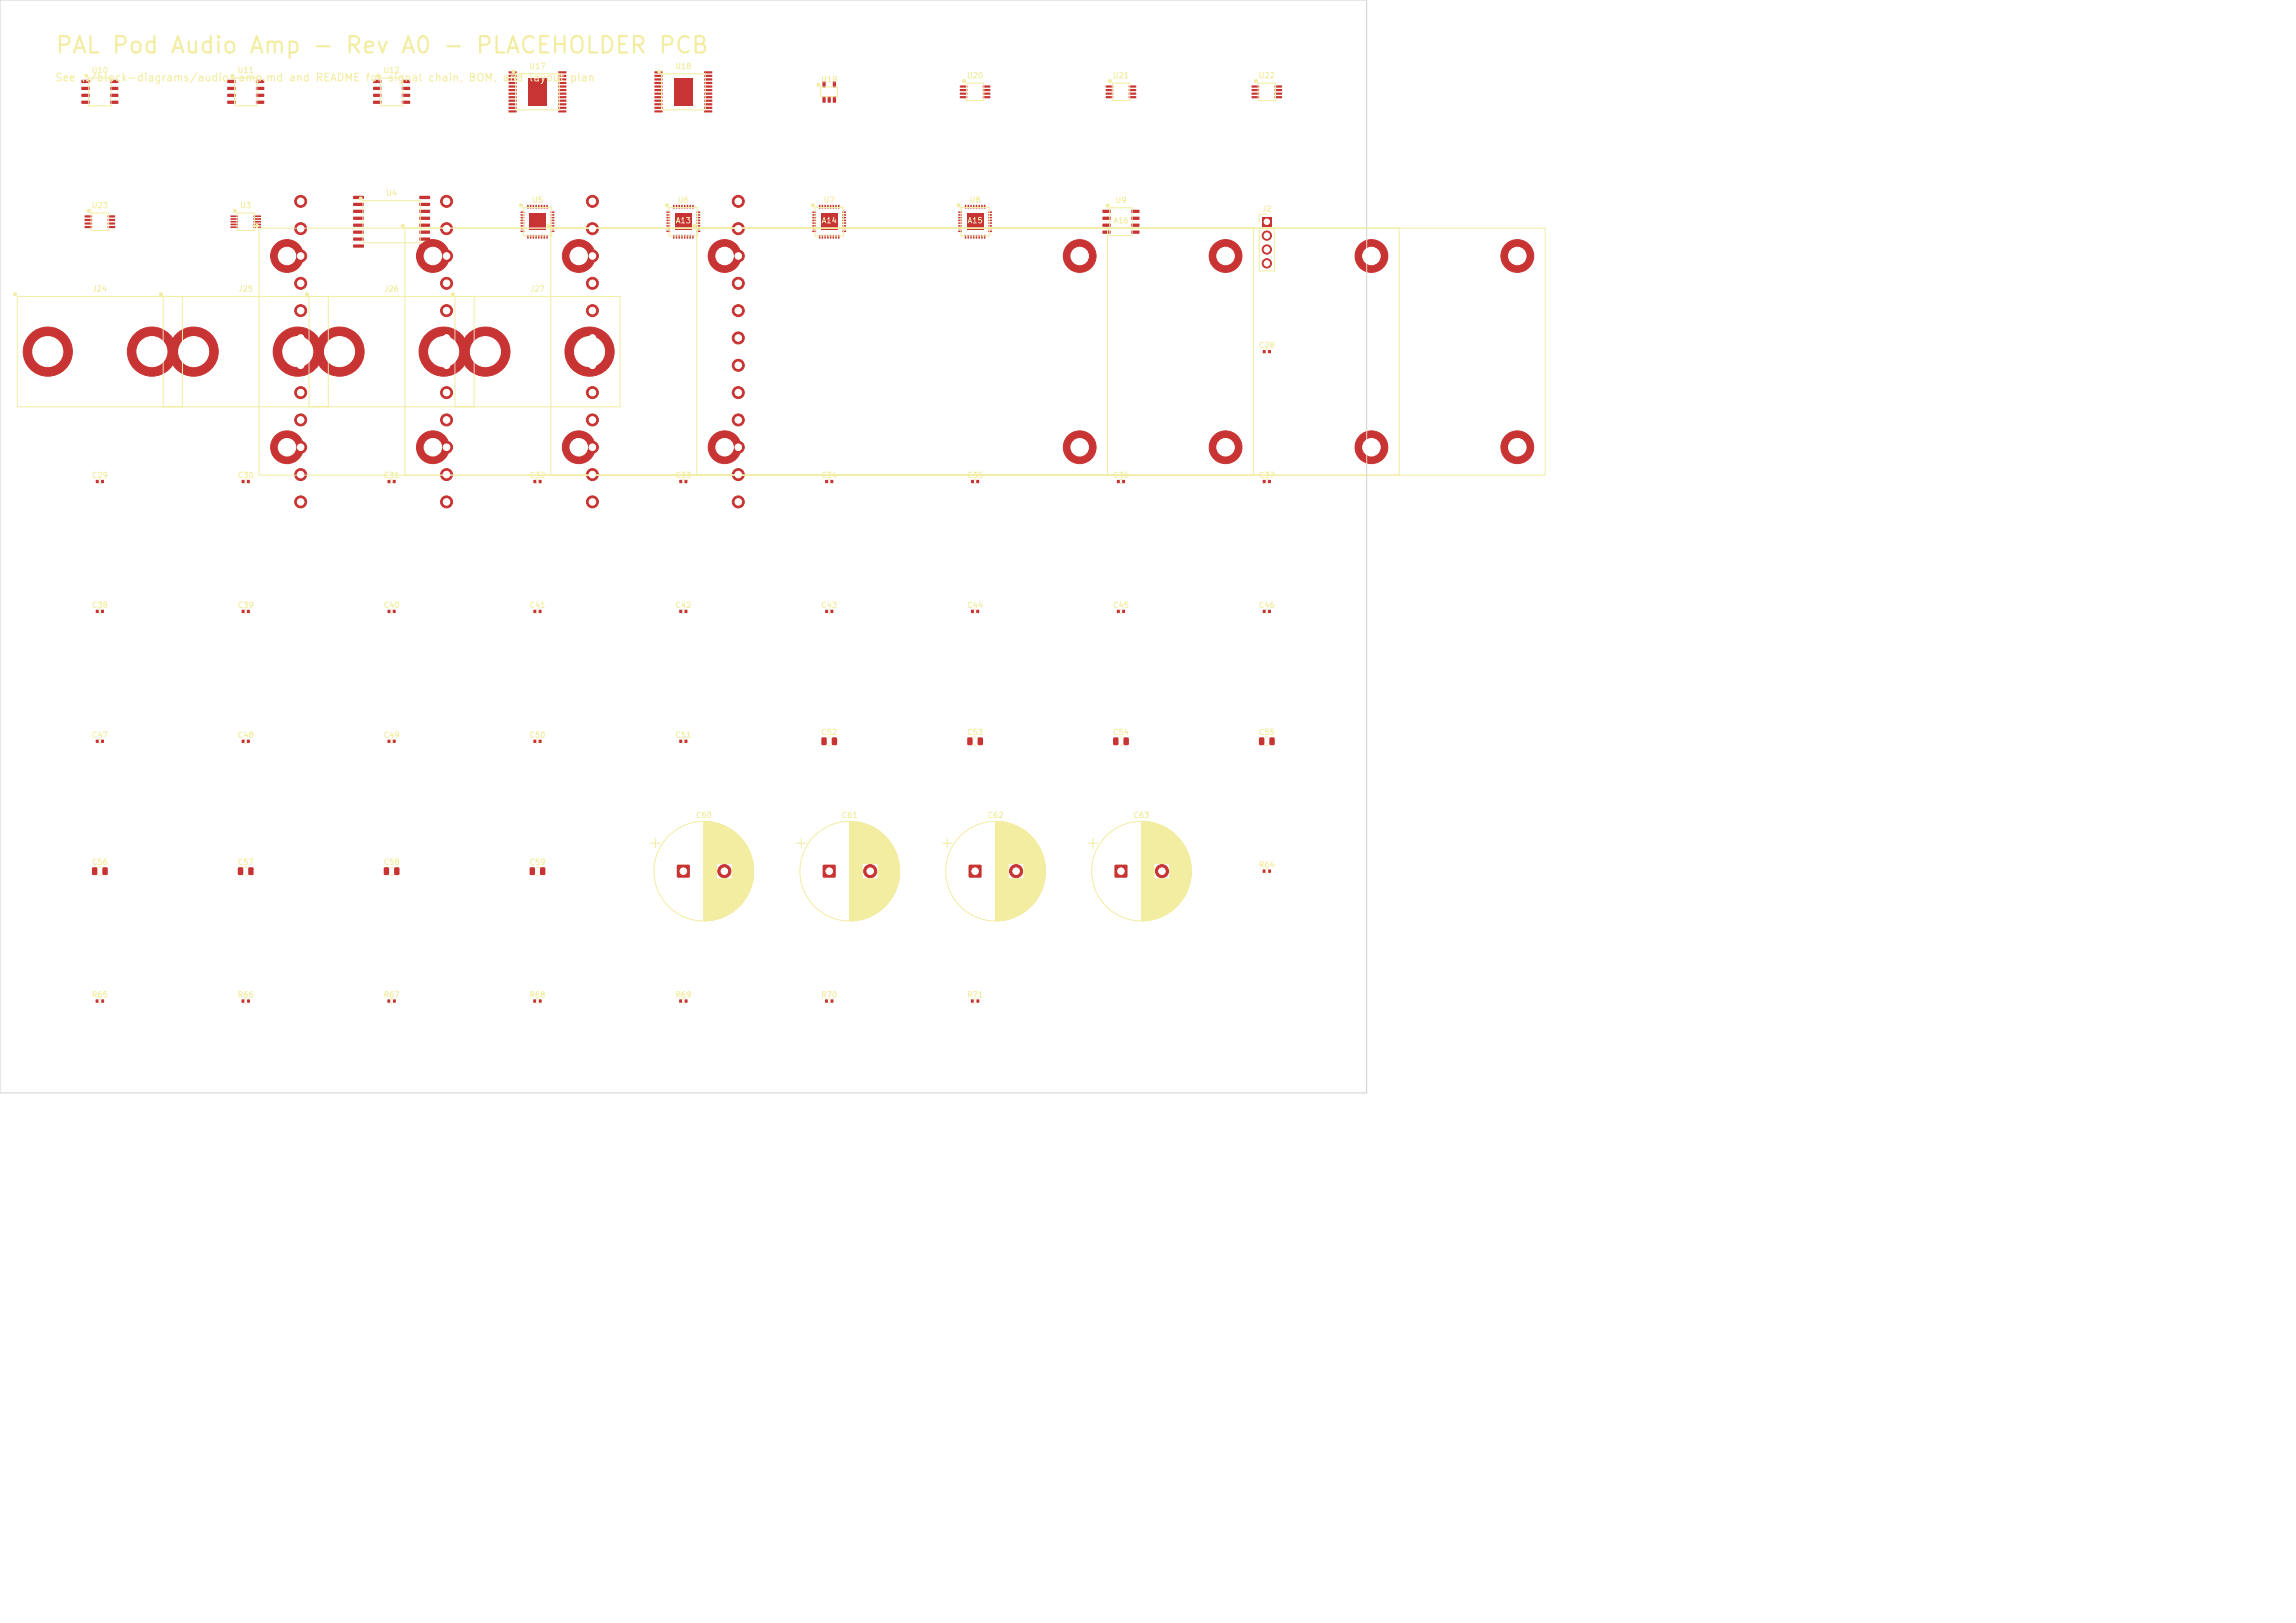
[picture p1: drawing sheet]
<svg xmlns="http://www.w3.org/2000/svg" width="420mm" height="297mm" viewBox="0 0 420 297" stroke-linecap="round" stroke-linejoin="round" font-family="sans-serif">
<defs><g id="words">
<text font-size="3" fill="#f2eda1" x="10" y="10.5">PAL Pod Audio Amp - Rev A0 - PLACEHOLDER PCB</text>
<g font-size="1.4" fill="#f2eda1">
<text x="10" y="15.2">See ../block-diagrams/audio-amp.md and README for</text>
<text x="70.8" y="15.2">signal chain, BOM, and</text>
<text x="96.7" y="15.2">layout plan</text>
</g>
<g font-size="1" fill="#f2eda1">
<text x="16.7" y="13.6">U10</text>
<text x="43.4" y="13.6">U11</text>
<text x="70.1" y="13.6">U12</text>
<text x="96.7" y="12.9">U17</text>
<text x="123.4" y="12.9">U18</text>
<text x="150.1" y="15.3">U19</text>
<text x="176.8" y="14.6">U20</text>
<text x="203.5" y="14.6">U21</text>
<text x="230.2" y="14.6">U22</text>
<text x="16.7" y="38.3">U23</text>
<text x="43.8" y="38.3">U3</text>
<text x="70.5" y="36.1">U4</text>
<text x="97.2" y="37.3">U5</text>
<text x="123.5" y="41.1">A13</text>
<text x="123.9" y="37.3">U6</text>
<text x="150.2" y="41.1">A14</text>
<text x="150.6" y="37.3">U7</text>
<text x="176.9" y="41.1">A15</text>
<text x="177.3" y="37.3">U8</text>
<text x="203.6" y="41.1">A16</text>
<text x="203.9" y="37.4">U9</text>
<text x="230.8" y="39">J2</text>
<text x="16.8" y="53.6">J24</text>
<text x="43.5" y="53.6">J25</text>
<text x="70.2" y="53.6">J26</text>
<text x="96.9" y="53.6">J27</text>
<text x="230.2" y="63.9">C28</text>
<text x="16.7" y="87.7">C29</text>
<text x="43.4" y="87.7">C30</text>
<text x="70.1" y="87.7">C31</text>
<text x="96.8" y="87.7">C32</text>
<text x="123.4" y="87.7">C33</text>
<text x="150.1" y="87.7">C34</text>
<text x="176.8" y="87.7">C35</text>
<text x="203.5" y="87.7">C36</text>
<text x="230.2" y="87.7">C37</text>
<text x="16.7" y="111.5">C38</text>
<text x="43.4" y="111.5">C39</text>
<text x="70.1" y="111.5">C40</text>
<text x="96.8" y="111.5">C41</text>
<text x="123.4" y="111.5">C42</text>
<text x="150.1" y="111.5">C43</text>
<text x="176.8" y="111.5">C44</text>
<text x="203.5" y="111.5">C45</text>
<text x="230.2" y="111.5">C46</text>
<text x="16.7" y="135.3">C47</text>
<text x="43.4" y="135.3">C48</text>
<text x="70.1" y="135.3">C49</text>
<text x="96.8" y="135.3">C50</text>
<text x="123.4" y="135.3">C51</text>
<text x="150.1" y="134.7">C52</text>
<text x="176.8" y="134.7">C53</text>
<text x="203.5" y="134.7">C54</text>
<text x="230.2" y="134.7">C55</text>
<text x="127.2" y="149.9">C60</text>
<text x="153.9" y="149.9">C61</text>
<text x="180.6" y="149.9">C62</text>
<text x="207.2" y="149.9">C63</text>
<text x="16.7" y="158.5">C56</text>
<text x="43.4" y="158.5">C57</text>
<text x="70.1" y="158.5">C58</text>
<text x="96.8" y="158.5">C59</text>
<text x="230.2" y="159">R64</text>
<text x="16.7" y="182.8">R65</text>
<text x="43.4" y="182.8">R66</text>
<text x="70.1" y="182.8">R67</text>
<text x="96.8" y="182.8">R68</text>
<text x="123.4" y="182.8">R69</text>
<text x="150.1" y="182.8">R70</text>
<text x="176.8" y="182.8">R71</text>
</g>
</g></defs>
<g fill="#c83434">
<path d="M42.2 39.5l1.3-.1 .1 .3h-1.4z"/>
<path d="M42.2 40l1.3-.1 .1 .3h-1.4z"/>
<path d="M42.2 40.5l1.3-.1 .1 .3h-1.4z"/>
<path d="M42.2 41l1.3-.1 .1 .3h-1.4z"/>
<path d="M42.2 41.5l1.3-.1 .1 .3h-1.4z"/>
<path d="M46.4 41.5l1.3-.1v.3h-1.3z"/>
<path d="M46.4 41l1.3-.1v.3h-1.3z"/>
<path d="M46.4 40.5l1.3-.1v.3h-1.3z"/>
<path d="M46.4 40l1.3-.1v.3h-1.3z"/>
<path d="M46.4 39.5l1.3-.1v.3h-1.3z"/>
</g>
<g fill="#c83434" stroke="#c83434" stroke-width=".18">
<circle cx="55" cy="36.8" r="1.1"/>
<circle cx="55" cy="41.8" r="1.1"/>
<circle cx="55" cy="46.8" r="1.1"/>
<circle cx="55" cy="51.8" r="1.1"/>
<circle cx="55" cy="56.8" r="1.1"/>
<circle cx="55" cy="61.8" r="1.1"/>
<circle cx="55" cy="66.8" r="1.1"/>
<circle cx="55" cy="71.8" r="1.1"/>
<circle cx="55" cy="76.8" r="1.1"/>
<circle cx="55" cy="81.8" r="1.1"/>
<circle cx="55" cy="86.8" r="1.1"/>
<circle cx="55" cy="91.8" r="1.1"/>
<circle cx="52.5" cy="46.8" r="3"/>
<circle cx="197.5" cy="46.8" r="3"/>
<circle cx="197.5" cy="81.8" r="3"/>
<circle cx="52.5" cy="81.8" r="3"/>
<circle cx="108.4" cy="36.8" r="1.1"/>
<circle cx="108.4" cy="41.8" r="1.1"/>
<circle cx="108.4" cy="46.8" r="1.1"/>
<circle cx="108.4" cy="51.8" r="1.1"/>
<circle cx="108.4" cy="56.8" r="1.1"/>
<circle cx="108.4" cy="61.8" r="1.1"/>
<circle cx="108.4" cy="66.8" r="1.1"/>
<circle cx="108.4" cy="71.8" r="1.1"/>
<circle cx="108.4" cy="76.8" r="1.1"/>
<circle cx="108.4" cy="81.8" r="1.1"/>
<circle cx="108.4" cy="86.8" r="1.1"/>
<circle cx="108.4" cy="91.8" r="1.1"/>
<circle cx="105.9" cy="46.8" r="3"/>
<circle cx="250.9" cy="46.8" r="3"/>
<circle cx="250.9" cy="81.8" r="3"/>
<circle cx="105.9" cy="81.8" r="3"/>
<circle cx="81.7" cy="36.8" r="1.1"/>
<circle cx="81.7" cy="41.8" r="1.1"/>
<circle cx="81.7" cy="46.8" r="1.1"/>
<circle cx="81.7" cy="51.8" r="1.1"/>
<circle cx="81.7" cy="56.8" r="1.1"/>
<circle cx="81.7" cy="61.8" r="1.1"/>
<circle cx="81.7" cy="66.8" r="1.1"/>
<circle cx="81.7" cy="71.8" r="1.1"/>
<circle cx="81.7" cy="76.8" r="1.1"/>
<circle cx="81.7" cy="81.8" r="1.1"/>
<circle cx="81.7" cy="86.8" r="1.1"/>
<circle cx="81.7" cy="91.8" r="1.1"/>
<circle cx="79.2" cy="46.8" r="3"/>
<circle cx="224.2" cy="46.8" r="3"/>
<circle cx="224.2" cy="81.8" r="3"/>
<circle cx="79.2" cy="81.8" r="3"/>
<circle cx="135" cy="36.8" r="1.1"/>
<circle cx="135" cy="41.8" r="1.1"/>
<circle cx="135" cy="46.8" r="1.1"/>
<circle cx="135" cy="51.8" r="1.1"/>
<circle cx="135" cy="56.8" r="1.1"/>
<circle cx="135" cy="61.8" r="1.1"/>
<circle cx="135" cy="66.8" r="1.1"/>
<circle cx="135" cy="71.8" r="1.1"/>
<circle cx="135" cy="76.8" r="1.1"/>
<circle cx="135" cy="81.8" r="1.1"/>
<circle cx="135" cy="86.8" r="1.1"/>
<circle cx="135" cy="91.8" r="1.1"/>
<circle cx="132.5" cy="46.8" r="3"/>
<circle cx="277.6" cy="46.8" r="3"/>
<circle cx="277.6" cy="81.8" r="3"/>
<circle cx="132.5" cy="81.8" r="3"/>
</g>
<path d="M203.9 158.3h2.3v2.2h-2.3z" fill="#c83434"/>
<circle cx="212.6" cy="159.4" r="1.2" fill="#c83434" stroke="#c83434" stroke-width=".18"/>
<path d="M123.9 158.3h2.2v2.2h-2.2z" fill="#c83434"/>
<circle cx="132.5" cy="159.4" r="1.2" fill="#c83434" stroke="#c83434" stroke-width=".18"/>
<path d="M150.6 158.3h2.2v2.2h-2.2z" fill="#c83434"/>
<circle cx="159.2" cy="159.4" r="1.2" fill="#c83434" stroke="#c83434" stroke-width=".18"/>
<path d="M177.2 158.3h2.3v2.2h-2.3z" fill="#c83434"/>
<circle cx="185.9" cy="159.4" r="1.2" fill="#c83434" stroke="#c83434" stroke-width=".18"/>
<g fill="#c83434">
<path d="M150.5 17.7h.5l-.1 1.1-.5-.1z"/>
<path d="M151.4 17.7h.6l-.1 1.1-.5-.1z"/>
<path d="M152.4 17.7h.5l-.1 1.1-.5-.1z"/>
<path d="M152.4 14.9h.5l-.1 1.1-.5-.1z"/>
<path d="M150.5 14.9h.5l-.1 1.1-.5-.1z"/>
<path d="M93 13.1l1.4-.1 .1 .3-.1 .1h-1.3z"/>
<path d="M93 13.7h1.4l.1 .3-.1 .1h-1.3z"/>
<path d="M93 14.4l1.4-.1 .1 .3-.1 .1h-1.3z"/>
<path d="M93 15h1.4l.1 .3-.1 .1h-1.3z"/>
<path d="M93 15.7l1.4-.1 .1 .3-.1 .1h-1.3z"/>
<path d="M93 16.3h1.4l.1 .3-.1 .1h-1.3z"/>
<path d="M93 17l1.4-.1 .1 .3-.1 .1h-1.3z"/>
<path d="M93 17.6h1.4l.1 .3-.1 .1h-1.3z"/>
<path d="M93 18.3l1.4-.1 .1 .3-.1 .1h-1.3z"/>
<path d="M93 18.9h1.4l.1 .3-.1 .1h-1.3z"/>
<path d="M93 19.6l1.4-.1 .1 .3-.1 .1h-1.3z"/>
<path d="M93 20.2h1.4l.1 .3-.1 .1h-1.3z"/>
<path d="M102.1 20.2h1.4l.1 .3-.1 .1h-1.3z"/>
<path d="M102.1 19.6l1.4-.1 .1 .3-.1 .1h-1.3z"/>
<path d="M102.1 18.9h1.4l.1 .3-.1 .1h-1.3z"/>
<path d="M102.1 18.3l1.4-.1 .1 .3-.1 .1h-1.3z"/>
<path d="M102.1 17.6h1.4l.1 .3-.1 .1h-1.3z"/>
<path d="M102.1 17l1.4-.1 .1 .3-.1 .1h-1.3z"/>
<path d="M102.1 16.3h1.4l.1 .3-.1 .1h-1.3z"/>
<path d="M102.1 15.7l1.4-.1 .1 .3-.1 .1h-1.3z"/>
<path d="M102.1 15h1.4l.1 .3-.1 .1h-1.3z"/>
<path d="M102.1 14.4l1.4-.1 .1 .3-.1 .1h-1.3z"/>
<path d="M102.1 13.7h1.4l.1 .3-.1 .1h-1.3z"/>
<path d="M102.1 13.1l1.4-.1 .1 .3-.1 .1h-1.3z"/>
<path d="M96.6 14.3h3.4v5h-3.4z"/>
<path d="M119.7 13.1l1.4-.1 .1 .3-.1 .1h-1.3z"/>
<path d="M119.7 13.7h1.4l.1 .3-.1 .1h-1.3z"/>
<path d="M119.7 14.4l1.4-.1 .1 .3-.1 .1h-1.3z"/>
<path d="M119.7 15h1.4l.1 .3-.1 .1h-1.3z"/>
<path d="M119.7 15.7l1.4-.1 .1 .3-.1 .1h-1.3z"/>
<path d="M119.7 16.3h1.4l.1 .3-.1 .1h-1.3z"/>
<path d="M119.7 17l1.4-.1 .1 .3-.1 .1h-1.3z"/>
<path d="M119.7 17.6h1.4l.1 .3-.1 .1h-1.3z"/>
<path d="M119.7 18.3l1.4-.1 .1 .3-.1 .1h-1.3z"/>
<path d="M119.7 18.9h1.4l.1 .3-.1 .1h-1.3z"/>
<path d="M119.7 19.6l1.4-.1 .1 .3-.1 .1h-1.3z"/>
<path d="M119.7 20.2h1.4l.1 .3-.1 .1h-1.3z"/>
<path d="M128.8 20.2h1.4l.1 .3-.1 .1h-1.3z"/>
<path d="M128.8 19.6l1.4-.1 .1 .3-.1 .1h-1.3z"/>
<path d="M128.8 18.9h1.4l.1 .3-.1 .1h-1.3z"/>
<path d="M128.8 18.3l1.4-.1 .1 .3-.1 .1h-1.3z"/>
<path d="M128.8 17.6h1.4l.1 .3-.1 .1h-1.3z"/>
<path d="M128.8 17l1.4-.1 .1 .3-.1 .1h-1.3z"/>
<path d="M128.8 16.3h1.4l.1 .3-.1 .1h-1.3z"/>
<path d="M128.8 15.7l1.4-.1 .1 .3-.1 .1h-1.3z"/>
<path d="M128.8 15h1.4l.1 .3-.1 .1h-1.3z"/>
<path d="M128.8 14.4l1.4-.1 .1 .3-.1 .1h-1.3z"/>
<path d="M128.8 13.7h1.4l.1 .3-.1 .1h-1.3z"/>
<path d="M128.8 13.1l1.4-.1 .1 .3-.1 .1h-1.3z"/>
<path d="M123.3 14.3h3.4v5h-3.4z"/>
<path d="M68.3 14.6h1.4l.1 .5-1.5 .1z"/>
<path d="M68.3 15.9h1.4l.1 .5-1.5 .1z"/>
<path d="M68.3 17.2h1.4l.1 .5h-1.5z"/>
<path d="M68.3 18.5l1.4-.1 .1 .5-1.5 .1z"/>
<path d="M73.5 18.5l1.4-.1 .1 .5-1.4 .1z"/>
<path d="M73.5 17.2h1.4l.1 .5h-1.4z"/>
<path d="M73.5 15.9h1.4l.1 .5-1.4 .1z"/>
<path d="M73.5 14.6h1.4l.1 .5-1.4 .1z"/>
<path d="M41.6 14.6h1.4l.1 .5-1.5 .1z"/>
<path d="M41.6 15.9h1.4l.1 .5-1.5 .1z"/>
<path d="M41.6 17.2h1.4l.1 .5h-1.5z"/>
<path d="M41.6 18.5l1.4-.1 .1 .5-1.5 .1z"/>
<path d="M46.8 18.5l1.5-.1v.5l-1.4 .1z"/>
<path d="M46.8 17.2h1.5v.5h-1.4z"/>
<path d="M46.8 15.9h1.5v.5l-1.4 .1z"/>
<path d="M46.8 14.6h1.5v.5l-1.4 .1z"/>
<path d="M14.9 14.6h1.4l.1 .5-1.4 .1z"/>
<path d="M14.9 15.9h1.4l.1 .5-1.4 .1z"/>
<path d="M14.9 17.2h1.4l.1 .5h-1.4z"/>
<path d="M14.9 18.5l1.4-.1 .1 .5-1.4 .1z"/>
<path d="M20.2 18.5l1.4-.1 .1 .5-1.5 .1z"/>
<path d="M20.2 17.2h1.4l.1 .5h-1.5z"/>
<path d="M20.2 15.9h1.4l.1 .5-1.5 .1z"/>
<path d="M20.2 14.6h1.4l.1 .5-1.5 .1z"/>
<path d="M201.7 38.4h1.4l.1 .5-1.5 .1z"/>
<path d="M201.7 39.7h1.4l.1 .5h-1.5z"/>
<path d="M201.7 41l1.4-.1 .1 .5-1.5 .1z"/>
<path d="M201.7 42.2h1.4l.1 .5-1.5 .1z"/>
<path d="M206.9 42.2h1.5v.5l-1.4 .1z"/>
<path d="M206.9 41l1.5-.1v.5l-1.4 .1z"/>
<path d="M206.9 39.7h1.5v.5h-1.4z"/>
<path d="M206.9 38.4h1.5v.5l-1.4 .1z"/>
<path d="M231 159.1h.5v.6h-.5z"/>
<path d="M232 159.1h.5v.6h-.5z"/>
<path d="M17.5 182.9h.5v.6h-.5z"/>
<path d="M18.5 182.9h.5v.6h-.5z"/>
<path d="M44.2 182.9h.5v.6h-.5z"/>
<path d="M45.2 182.9h.5v.6h-.5z"/>
<path d="M70.9 182.9h.5v.6h-.5z"/>
<path d="M71.9 182.9h.5v.6h-.5z"/>
<path d="M97.6 182.9h.4v.6h-.4z"/>
<path d="M98.6 182.9h.5v.6h-.5z"/>
<path d="M124.3 182.9h.4v.6h-.4z"/>
<path d="M125.3 182.9h.4v.6h-.4z"/>
<path d="M150.9 182.9h.5v.6h-.5z"/>
<path d="M152 182.9h.4v.6h-.4z"/>
<path d="M177.6 182.9h.5v.6h-.5z"/>
<path d="M178.6 182.9h.5v.6h-.5z"/>
<path d="M230.9 39.7h1.7v1.7h-1.7z"/>
</g>
<g fill="#c83434" stroke="#c83434" stroke-width=".18">
<circle cx="231.7" cy="43.1" r=".85"/>
<circle cx="231.7" cy="45.7" r=".85"/>
<circle cx="231.7" cy="48.2" r=".85"/>
</g>
<g fill="#c83434">
<path d="M64.6 35.9l1.9-.1 .1 .5-1.9 .1z"/>
<path d="M64.6 37.1h1.9l.1 .5-1.9 .1z"/>
<path d="M64.6 38.4h1.9l.1 .5-1.9 .1z"/>
<path d="M64.6 39.7h1.9l.1 .5h-1.9z"/>
<path d="M64.6 41l1.9-.1 .1 .5-1.9 .1z"/>
<path d="M64.6 42.2h1.9l.1 .5-1.9 .1z"/>
<path d="M64.6 43.5h1.9l.1 .5h-1.9z"/>
<path d="M64.6 44.8l1.9-.1 .1 .5-1.9 .1z"/>
<path d="M76.7 44.8l1.9-.1 .1 .5-1.9 .1z"/>
<path d="M76.7 43.5h1.9l.1 .5h-1.9z"/>
<path d="M76.7 42.2h1.9l.1 .5-1.9 .1z"/>
<path d="M76.7 41l1.9-.1 .1 .5-1.9 .1z"/>
<path d="M76.7 39.7h1.9l.1 .5h-1.9z"/>
<path d="M76.7 38.4h1.9l.1 .5-1.9 .1z"/>
<path d="M76.7 37.1h1.9l.1 .5-1.9 .1z"/>
<path d="M76.7 35.9l1.9-.1 .1 .5-1.9 .1z"/>
<path d="M229 15.7l1.3-.1v.4h-1.3z"/>
<path d="M229 16.3h1.3v.3l-1.3 .1z"/>
<path d="M229 17l1.3-.1v.4h-1.3z"/>
<path d="M229 17.6h1.3v.3l-1.3 .1z"/>
<path d="M233.2 17.6h1.3v.3l-1.3 .1z"/>
<path d="M233.2 17l1.3-.1v.4h-1.3z"/>
<path d="M233.2 16.3h1.3v.3l-1.3 .1z"/>
<path d="M233.2 15.7l1.3-.1v.4h-1.3z"/>
<path d="M15.5 39.4h1.3l.1 .3-1.4 .1z"/>
<path d="M15.5 40.1h1.3l.1 .3h-1.4z"/>
<path d="M15.5 40.7h1.3l.1 .3-1.4 .1z"/>
<path d="M15.5 41.4h1.3l.1 .3h-1.4z"/>
<path d="M19.7 41.4h1.3l.1 .3h-1.4z"/>
<path d="M19.7 40.7h1.3l.1 .3-1.4 .1z"/>
<path d="M19.7 40.1h1.3l.1 .3h-1.4z"/>
<path d="M19.7 39.4h1.3l.1 .3-1.4 .1z"/>
<path d="M175.6 15.7l1.3-.1 .1 .4h-1.4z"/>
<path d="M175.6 16.3h1.3l.1 .3-1.4 .1z"/>
<path d="M175.6 17l1.3-.1 .1 .4h-1.4z"/>
<path d="M175.6 17.6h1.3l.1 .3-1.4 .1z"/>
<path d="M179.8 17.6h1.3l.1 .3-1.4 .1z"/>
<path d="M179.8 17l1.3-.1 .1 .4h-1.4z"/>
<path d="M179.8 16.3h1.3l.1 .3-1.4 .1z"/>
<path d="M179.8 15.7l1.3-.1 .1 .4h-1.4z"/>
<path d="M202.3 15.7l1.3-.1v.4h-1.3z"/>
<path d="M202.3 16.3h1.3v.3l-1.3 .1z"/>
<path d="M202.3 17l1.3-.1v.4h-1.3z"/>
<path d="M202.3 17.6h1.3v.3l-1.3 .1z"/>
<path d="M206.5 17.6h1.3v.3l-1.3 .1z"/>
<path d="M206.5 17l1.3-.1v.4h-1.3z"/>
<path d="M206.5 16.3h1.3v.3l-1.3 .1z"/>
<path d="M206.5 15.7l1.3-.1v.4h-1.3z"/>
<path d="M95.2 38.7h.7v.2l-.6 .1z"/>
<path d="M95.2 39.2h.7v.2l-.6 .1z"/>
<path d="M95.2 39.7h.7v.2l-.6 .1z"/>
<path d="M95.2 40.2h.7v.2l-.6 .1z"/>
<path d="M95.2 40.7h.7v.2l-.6 .1z"/>
<path d="M95.2 41.2h.7v.2l-.6 .1z"/>
<path d="M95.2 41.7h.7v.2l-.6 .1z"/>
<path d="M95.2 42.2h.7v.2l-.6 .1z"/>
<path d="M96.4 43h.3v.7l-.3-.1z"/>
<path d="M96.9 43h.3v.7l-.3-.1z"/>
<path d="M97.4 43h.3v.7l-.3-.1z"/>
<path d="M97.9 43h.3v.7l-.3-.1z"/>
<path d="M98.4 43h.3v.7l-.3-.1z"/>
<path d="M98.9 43h.3v.7l-.3-.1z"/>
<path d="M99.4 43h.3v.7l-.3-.1z"/>
<path d="M99.9 43h.3v.7l-.3-.1z"/>
<path d="M100.7 42.2h.7v.2l-.6 .1z"/>
<path d="M100.7 41.7h.7v.2l-.6 .1z"/>
<path d="M100.7 41.2h.7v.2l-.6 .1z"/>
<path d="M100.7 40.7h.7v.2l-.6 .1z"/>
<path d="M100.7 40.2h.7v.2l-.6 .1z"/>
<path d="M100.7 39.7h.7v.2l-.6 .1z"/>
<path d="M100.7 39.2h.7v.2l-.6 .1z"/>
<path d="M100.7 38.7h.7v.2l-.6 .1z"/>
<path d="M99.9 37.5h.3v.7l-.3-.1z"/>
<path d="M99.4 37.5h.3v.7l-.3-.1z"/>
<path d="M98.9 37.5h.3v.7l-.3-.1z"/>
<path d="M98.4 37.5h.3v.7l-.3-.1z"/>
<path d="M97.9 37.5h.3v.7l-.3-.1z"/>
<path d="M97.4 37.5h.3v.7l-.3-.1z"/>
<path d="M96.9 37.5h.3v.7l-.3-.1z"/>
<path d="M96.4 37.5h.3v.7l-.3-.1z"/>
<path d="M96.8 39h3.1v3.1h-3.1z"/>
<path d="M121.9 38.7h.7v.2l-.7 .1z"/>
<path d="M121.9 39.2h.7v.2l-.7 .1z"/>
<path d="M121.9 39.7h.7v.2l-.7 .1z"/>
<path d="M121.9 40.2h.7v.2l-.7 .1z"/>
<path d="M121.9 40.7h.7v.2l-.7 .1z"/>
<path d="M121.9 41.2h.7v.2l-.7 .1z"/>
<path d="M121.9 41.7h.7v.2l-.7 .1z"/>
<path d="M121.9 42.2h.7v.2l-.7 .1z"/>
<path d="M123.1 43h.3l-.1 .7-.2-.1z"/>
<path d="M123.6 43h.3l-.1 .7-.2-.1z"/>
<path d="M124.1 43h.3l-.1 .7-.2-.1z"/>
<path d="M124.6 43h.3l-.1 .7-.2-.1z"/>
<path d="M125.1 43h.3l-.1 .7-.2-.1z"/>
<path d="M125.6 43h.3l-.1 .7-.2-.1z"/>
<path d="M126.1 43h.3l-.1 .7-.2-.1z"/>
<path d="M126.6 43h.3l-.1 .7-.2-.1z"/>
<path d="M127.4 42.2h.7v.2l-.7 .1z"/>
<path d="M127.4 41.7h.7v.2l-.7 .1z"/>
<path d="M127.4 41.2h.7v.2l-.7 .1z"/>
<path d="M127.4 40.7h.7v.2l-.7 .1z"/>
<path d="M127.4 40.2h.7v.2l-.7 .1z"/>
<path d="M127.4 39.7h.7v.2l-.7 .1z"/>
<path d="M127.4 39.2h.7v.2l-.7 .1z"/>
<path d="M127.4 38.7h.7v.2l-.7 .1z"/>
<path d="M126.6 37.5h.3l-.1 .7-.2-.1z"/>
<path d="M126.1 37.5h.3l-.1 .7-.2-.1z"/>
<path d="M125.6 37.5h.3l-.1 .7-.2-.1z"/>
<path d="M125.1 37.5h.3l-.1 .7-.2-.1z"/>
<path d="M124.6 37.5h.3l-.1 .7-.2-.1z"/>
<path d="M124.1 37.5h.3l-.1 .7-.2-.1z"/>
<path d="M123.6 37.5h.3l-.1 .7-.2-.1z"/>
<path d="M123.1 37.5h.3l-.1 .7-.2-.1z"/>
<path d="M123.5 39h3.1v3.1h-3.1z"/>
<path d="M148.6 38.7h.6l.1 .2-.7 .1z"/>
<path d="M148.6 39.2h.6l.1 .2-.7 .1z"/>
<path d="M148.6 39.7h.6l.1 .2-.7 .1z"/>
<path d="M148.6 40.2h.6l.1 .2-.7 .1z"/>
<path d="M148.6 40.7h.6l.1 .2-.7 .1z"/>
<path d="M148.6 41.2h.6l.1 .2-.7 .1z"/>
<path d="M148.6 41.7h.6l.1 .2-.7 .1z"/>
<path d="M148.6 42.2h.6l.1 .2-.7 .1z"/>
<path d="M149.8 43h.3l-.1 .7-.2-.1z"/>
<path d="M150.3 43h.3l-.1 .7-.2-.1z"/>
<path d="M150.8 43h.3l-.1 .7-.2-.1z"/>
<path d="M151.3 43h.3l-.1 .7-.2-.1z"/>
<path d="M151.8 43h.3l-.1 .7-.2-.1z"/>
<path d="M152.3 43h.3l-.1 .7-.2-.1z"/>
<path d="M152.8 43h.3l-.1 .7-.2-.1z"/>
<path d="M153.3 43h.3l-.1 .7-.2-.1z"/>
<path d="M154.1 42.2h.6l.1 .2-.7 .1z"/>
<path d="M154.1 41.7h.6l.1 .2-.7 .1z"/>
<path d="M154.1 41.2h.6l.1 .2-.7 .1z"/>
<path d="M154.1 40.7h.6l.1 .2-.7 .1z"/>
<path d="M154.1 40.2h.6l.1 .2-.7 .1z"/>
<path d="M154.1 39.7h.6l.1 .2-.7 .1z"/>
<path d="M154.1 39.2h.6l.1 .2-.7 .1z"/>
<path d="M154.1 38.7h.6l.1 .2-.7 .1z"/>
<path d="M153.3 37.5h.3l-.1 .7-.2-.1z"/>
<path d="M152.8 37.5h.3l-.1 .7-.2-.1z"/>
<path d="M152.3 37.5h.3l-.1 .7-.2-.1z"/>
<path d="M151.8 37.5h.3l-.1 .7-.2-.1z"/>
<path d="M151.3 37.5h.3l-.1 .7-.2-.1z"/>
<path d="M150.8 37.5h.3l-.1 .7-.2-.1z"/>
<path d="M150.3 37.5h.3l-.1 .7-.2-.1z"/>
<path d="M149.8 37.5h.3l-.1 .7-.2-.1z"/>
<path d="M150.1 39h3.1v3.1h-3.1z"/>
<path d="M175.3 38.7h.6l.1 .2-.7 .1z"/>
<path d="M175.3 39.2h.6l.1 .2-.7 .1z"/>
<path d="M175.3 39.7h.6l.1 .2-.7 .1z"/>
<path d="M175.3 40.2h.6l.1 .2-.7 .1z"/>
<path d="M175.3 40.7h.6l.1 .2-.7 .1z"/>
<path d="M175.3 41.2h.6l.1 .2-.7 .1z"/>
<path d="M175.3 41.7h.6l.1 .2-.7 .1z"/>
<path d="M175.3 42.2h.6l.1 .2-.7 .1z"/>
<path d="M176.5 43h.3l-.1 .7-.2-.1z"/>
<path d="M177 43h.3l-.1 .7-.2-.1z"/>
<path d="M177.5 43h.3l-.1 .7-.2-.1z"/>
<path d="M178 43h.3l-.1 .7-.2-.1z"/>
<path d="M178.5 43h.3l-.1 .7-.2-.1z"/>
<path d="M179 43h.3l-.1 .7-.2-.1z"/>
<path d="M179.5 43h.3l-.1 .7-.2-.1z"/>
<path d="M180 43h.3l-.1 .7-.2-.1z"/>
<path d="M180.8 42.2h.6l.1 .2-.7 .1z"/>
<path d="M180.8 41.7h.6l.1 .2-.7 .1z"/>
<path d="M180.8 41.2h.6l.1 .2-.7 .1z"/>
<path d="M180.8 40.7h.6l.1 .2-.7 .1z"/>
<path d="M180.8 40.2h.6l.1 .2-.7 .1z"/>
<path d="M180.8 39.7h.6l.1 .2-.7 .1z"/>
<path d="M180.8 39.2h.6l.1 .2-.7 .1z"/>
<path d="M180.8 38.7h.6l.1 .2-.7 .1z"/>
<path d="M180 37.5h.3l-.1 .7-.2-.1z"/>
<path d="M179.5 37.5h.3l-.1 .7-.2-.1z"/>
<path d="M179 37.5h.3l-.1 .7-.2-.1z"/>
<path d="M178.5 37.5h.3l-.1 .7-.2-.1z"/>
<path d="M178 37.5h.3l-.1 .7-.2-.1z"/>
<path d="M177.5 37.5h.3l-.1 .7-.2-.1z"/>
<path d="M177 37.5h.3l-.1 .7-.2-.1z"/>
<path d="M176.5 37.5h.3l-.1 .7-.2-.1z"/>
<path d="M176.8 39h3.1v3.1h-3.1z"/>
</g>
<g fill="#c83434" stroke="#c83434" stroke-width=".18">
<circle cx="35.4" cy="64.3" r="4.5"/>
<circle cx="54.5" cy="64.3" r="4.5"/>
<circle cx="62.1" cy="64.3" r="4.5"/>
<circle cx="81.2" cy="64.3" r="4.5"/>
<circle cx="88.8" cy="64.3" r="4.5"/>
<circle cx="107.8" cy="64.3" r="4.5"/>
<circle cx="8.7" cy="64.3" r="4.5"/>
<circle cx="27.8" cy="64.3" r="4.5"/>
</g>
<g fill="#c83434">
<path d="M231 64.1h.5v.5h-.5z"/>
<path d="M232 64.1h.5v.5h-.5z"/>
<path d="M17.5 87.8h.5v.6h-.5z"/>
<path d="M18.5 87.8h.5v.6h-.5z"/>
<path d="M151 87.8h.4v.6h-.4z"/>
<path d="M151.9 87.8h.5v.6h-.5z"/>
<path d="M177.6 87.8h.5v.6h-.5z"/>
<path d="M178.6 87.8h.5v.6h-.5z"/>
<path d="M204.3 87.8h.5v.6h-.5z"/>
<path d="M205.3 87.8h.5v.6h-.5z"/>
<path d="M231 87.8h.5v.6h-.5z"/>
<path d="M232 87.8h.5v.6h-.5z"/>
<path d="M124.3 135.4h.5v.5h-.5z"/>
<path d="M125.2 135.4h.5v.5h-.5z"/>
<path d="M124.3 111.6h.5v.6h-.5z"/>
<path d="M125.2 111.6h.5v.6h-.5z"/>
<path d="M17.5 111.6h.5v.6h-.5z"/>
<path d="M18.5 111.6h.5v.6h-.5z"/>
<path d="M44.2 111.6h.5v.6h-.5z"/>
<path d="M45.2 111.6h.5v.6h-.5z"/>
<path d="M70.9 111.6h.5v.6h-.5z"/>
<path d="M71.9 111.6h.5v.6h-.5z"/>
<path d="M97.6 111.6h.5v.6h-.5z"/>
<path d="M98.6 111.6h.4v.6h-.4z"/>
<path d="M151 111.6h.4v.6h-.4z"/>
<path d="M151.9 111.6h.5v.6h-.5z"/>
<path d="M177.6 111.6h.5v.6h-.5z"/>
<path d="M178.6 111.6h.5v.6h-.5z"/>
<path d="M204.3 111.6h.5v.6h-.5z"/>
<path d="M205.3 111.6h.5v.6h-.5z"/>
<path d="M231 111.6h.5v.6h-.5z"/>
<path d="M232 111.6h.5v.6h-.5z"/>
<path d="M17.5 135.4h.5v.5h-.5z"/>
<path d="M18.5 135.4h.5v.5h-.5z"/>
<path d="M44.2 135.4h.5v.5h-.5z"/>
<path d="M45.2 135.4h.5v.5h-.5z"/>
<path d="M44.2 87.8h.5v.6h-.5z"/>
<path d="M45.2 87.8h.5v.6h-.5z"/>
<path d="M70.9 87.8h.5v.6h-.5z"/>
<path d="M71.9 87.8h.5v.6h-.5z"/>
<path d="M97.6 87.8h.5v.6h-.5z"/>
<path d="M98.6 87.8h.4v.6h-.4z"/>
<path d="M124.3 87.8h.5v.6h-.5z"/>
<path d="M125.2 87.8h.5v.6h-.5z"/>
<path d="M70.9 135.4h.5v.5h-.5z"/>
<path d="M71.9 135.4h.5v.5h-.5z"/>
<path d="M97.6 135.4h.5v.5h-.5z"/>
<path d="M98.6 135.4h.4v.5h-.4z"/>
<path d="M150.3 135l.7-.1 .2 .2v1l-.1 .3h-.6l-.2-.2z"/>
<path d="M152.2 135l.7-.1 .2 .2v1l-.1 .3h-.6l-.2-.2z"/>
<path d="M177 135l.7-.1 .2 .2v1l-.1 .3h-.6l-.3-.2z"/>
<path d="M178.9 135l.7-.1 .2 .2v1l-.1 .3h-.6l-.3-.2z"/>
<path d="M203.7 135l.7-.1 .2 .2v1l-.2 .3h-.6l-.2-.2z"/>
<path d="M205.6 135l.7-.1 .2 .2v1l-.2 .3h-.6l-.2-.2z"/>
<path d="M230.4 135l.6-.1 .3 .2v1l-.2 .3h-.6l-.2-.2z"/>
<path d="M232.3 135l.6-.1 .3 .2v1l-.2 .3h-.6l-.2-.2z"/>
<path d="M16.9 158.8l.7-.1 .2 .2v1l-.1 .2h-.6l-.3-.1z"/>
<path d="M18.8 158.8l.7-.1 .2 .2v1l-.1 .2h-.6l-.3-.1z"/>
<path d="M43.6 158.8l.6-.1 .3 .2v1l-.2 .2h-.5l-.3-.1z"/>
<path d="M45.5 158.8l.6-.1 .3 .2v1l-.2 .2h-.5l-.3-.1z"/>
<path d="M70.3 158.8l.6-.1 .3 .2v1l-.2 .2h-.6l-.2-.1z"/>
<path d="M72.2 158.8l.6-.1 .3 .2v1l-.2 .2h-.6l-.2-.1z"/>
<path d="M96.9 158.8l.7-.1 .2 .2 .1 1-.2 .2h-.6l-.2-.1z"/>
<path d="M98.8 158.8l.7-.1 .2 .2 .1 1-.2 .2h-.6l-.2-.1z"/>
</g>
<g fill="none" stroke="#f2eda1" stroke-width=".18">
<path d="M16.2 14.3h4.1v5.1h-4.1zM42.9 14.3h4.1v5.1h-4.1zM69.6 14.3h4.1v5.1h-4.1zM94.3 13.5h8v6.6h-8zM121 13.5h8v6.6h-8zM150.1 15.9h3.1v1.8h-3.1zM176.8 15.2h3.2v3.2h-3.2zM203.4 15.2h3.2v3.2h-3.2zM230.1 15.2h3.2v3.2h-3.2zM16.7 39h3.2v3.2h-3.2zM43.4 39h3.1v3.2h-3.1zM66.4 36.7h10.5v7.7h-10.5z"/>
<path d="M95.7 38h5.2v5.2h-5.2zM122.4 38h5.2v5.2h-5.2zM149.1 38h5.2v5.2h-5.2zM175.8 38h5.2v5.2h-5.2zM203 38h4.1v5.1h-4.1zM231.7 39.2h-1.3v1.4M3.2 54.2h110.2v20.2h-110.2zM29.9 54.2v20.2M33.4 54.2v20.2M47.4 41.7h235.2v45.2h-235.2zM56.5 54.2v20.2M60 54.2v20.2"/>
<path d="M74.1 41.7v45.2M83.2 54.2v20.2M86.7 54.2v20.2M100.8 41.7v45.2M127.4 41.7v45.2M202.6 41.7v45.2M229.3 41.7v45.2M230.4 41.8h2.7v7.8h-2.7zM256 41.7v45.2M231.6 64h.2M231.6 64.7h.2M18.2 87.8h.2"/>
<path d="M18.2 88.5h.2M44.8 87.8h.3M44.8 88.5h.3M71.5 87.8h.2M71.5 88.5h.2M98.2 87.8h.2M98.2 88.5h.2M124.9 87.8h.2M124.9 88.5h.2M151.6 87.8h.2M151.6 88.5h.2M178.3 87.8h.2"/>
<path d="M178.3 88.5h.2M204.9 87.8h.3M204.9 88.5h.3M231.6 87.8h.2M231.6 88.5h.2M18.2 111.5h.2M18.2 112.2h.2M44.8 111.5h.3M44.8 112.2h.3M71.5 111.5h.2M71.5 112.2h.2M98.2 111.5h.2"/>
<path d="M98.2 112.2h.2M124.9 111.5h.2M124.9 112.2h.2M151.6 111.5h.2M151.6 112.2h.2M178.3 111.5h.2M178.3 112.2h.2M204.9 111.5h.3M204.9 112.2h.3M231.6 111.5h.2M231.6 112.2h.2M18.2 135.3h.2"/>
<path d="M18.2 136h.2M44.8 135.3h.3M44.8 136h.3M71.5 135.3h.2M71.5 136h.2M98.2 135.3h.2M98.2 136h.2M124.9 135.3h.2M124.9 136h.2M151.4 134.9h.5M151.4 136.4h.5M178.1 134.9h.5"/>
<path d="M178.1 136.4h.5M204.8 134.9h.5M204.8 136.4h.5M231.5 134.9h.5M231.5 136.4h.5M18 158.7h.5M44.7 158.7h.5M71.4 158.7h.5M98.1 158.7h.5M119 154.3h1.8M119.9 153.4v1.8M128.7 150.3v18.2"/>
<path d="M128.8 150.3v18.2M128.9 150.3v18.2M129 150.3v18.2M129.1 150.3v18.2M129.1 150.4v18.1M129.2 150.4v18.1M129.3 150.4v18.1M129.4 150.4v18.1M129.5 150.4v18.1M129.6 150.4v18.1M129.7 150.4v18.1M129.7 150.4v18"/>
<path d="M129.8 150.4v18M129.9 150.4v18M130 150.4v18M130.1 150.4v18M130.2 150.5v17.9M130.3 150.5v17.9M130.4 150.5v17.9M130.4 150.5v17.8M130.5 150.5v17.8M130.6 150.5v17.8M130.7 150.6v17.7M130.8 150.6v17.7"/>
<path d="M130.9 150.6v17.7M130.9 150.6v17.6M131 150.6v17.6M131.1 150.6v7.4M131.1 150.7v7.3M131.2 150.7v7.3M131.3 150.7v7.3M131.4 150.7v7.3M131.5 150.8v7.2M131.6 150.8v7.2M131.7 150.8v7.2M131.8 150.9v7.1"/>
<path d="M131.9 150.9v7.1M132 150.9v7.1M132 151v7M132.1 151v7M132.2 151v7M132.3 151.1v6.9M132.4 151.1v6.9M132.5 151.1v6.9M132.5 151.2v6.8M132.6 151.2v6.8M132.7 151.2v6.8M132.8 151.3v6.7"/>
<path d="M132.9 151.3v6.7M132.9 151.4v6.6M133 151.4v6.6M133.1 151.4v6.6M133.1 151.5v6.5M133.2 151.5v6.5M133.3 151.5v6.5M133.3 151.6v6.4M133.4 151.6v6.4M133.5 151.7v6.3M133.6 151.7v6.3M133.6 151.8v6.2"/>
<path d="M133.7 151.8v6.2M133.8 151.9v6.1M133.9 151.9v6.1M133.9 152v14.9M134 152v14.8M134.1 152.1v14.7M134.2 152.1v14.6M134.2 152.2v14.5M134.3 152.2v14.4M134.3 152.3v14.3M134.4 152.3v14.2M134.5 152.4v14.1"/>
<path d="M134.5 152.4v14M134.6 152.5v13.9M134.7 152.5v13.8M134.7 152.6v13.7M134.7 152.6v13.6M134.8 152.7v13.5M134.9 152.7v13.4M134.9 152.8v13.3M135 152.8v13.2M135.1 152.9v13.1M135.1 153v12.9M135.2 153v12.8"/>
<path d="M135.3 153.1v12.7M135.3 153.1v12.6M135.3 153.2v12.5M135.4 153.2v12.4M135.5 153.3v12.2M135.5 153.4v12.1M135.6 153.4v12M135.6 153.5v11.9M135.7 153.5v11.8M135.7 153.6v11.7M135.8 153.7v11.5M135.8 153.7v11.4"/>
<path d="M135.9 153.8v11.3M135.9 153.8v11.2M135.9 153.9v11.1M136 153.9v11M136 154v10.9M136.1 154.1v10.7M136.2 154.1v10.6M136.2 154.2v10.5M136.2 154.2v10.4M136.3 154.3v10.2M136.3 154.4v10.1M136.3 154.4v10"/>
<path d="M136.4 154.5v9.8M136.5 154.6v9.6M136.5 154.7v9.5M136.6 154.7v9.4M136.6 154.8v9.2M136.6 154.9v9.1M136.7 154.9v9M136.7 155.1v8.7M136.8 155.2v8.5M136.8 155.2v8.4M136.9 155.3v8.2M136.9 155.4v8.1"/>
<path d="M137 155.5v7.9M137 155.6v7.7M137.1 155.7v7.4M137.1 155.8v7.2M137.1 155.9v7M137.2 156v6.8M137.2 156.1v6.6M137.3 156.2v6.4M137.3 156.3v6.2M137.4 156.5v5.8M137.4 156.7v5.5M137.5 156.8v5.3"/>
<path d="M137.5 156.9v5M137.5 157.1v4.7M137.6 157.2v4.4M137.6 157.4v4.1M137.7 157.8v3.3M137.8 158v2.9M137.8 158.3v2.3M137.8 158.6v1.6M137.9 159.4v.1M145.7 154.3h1.8M146.6 153.4v1.8M155.4 150.3v18.2"/>
<path d="M155.5 150.3v18.2M155.6 150.3v18.2M155.7 150.3v18.2M155.8 150.3v18.2M155.8 150.4v18.1M155.9 150.4v18.1M156 150.4v18.1M156.1 150.4v18.1M156.2 150.4v18.1M156.3 150.4v18.1M156.4 150.4v18.1M156.4 150.4v18"/>
<path d="M156.5 150.4v18M156.6 150.4v18M156.7 150.4v18M156.8 150.4v18M156.9 150.5v17.9M157 150.5v17.9M157.1 150.5v17.9M157.1 150.5v17.8M157.2 150.5v17.8M157.3 150.5v17.8M157.4 150.5v17.8M157.4 150.6v17.7"/>
<path d="M157.5 150.6v17.7M157.6 150.6v17.7M157.6 150.6v17.6M157.7 150.6v17.6M157.8 150.6v7.4M157.8 150.7v7.3M157.9 150.7v7.3M158 150.7v7.3M158.1 150.7v7.3M158.2 150.8v7.2M158.3 150.8v7.2M158.4 150.8v7.2"/>
<path d="M158.5 150.9v7.1M158.6 150.9v7.1M158.7 150.9v7.1M158.7 151v7M158.8 151v7M158.9 151v7M159 151v7M159 151.1v6.9M159.1 151.1v6.9M159.2 151.1v6.9M159.2 151.2v6.8M159.3 151.2v6.8"/>
<path d="M159.4 151.2v6.8M159.4 151.3v6.7M159.5 151.3v6.7M159.6 151.3v6.7M159.6 151.4v6.6M159.7 151.4v6.6M159.8 151.4v6.6M159.8 151.5v6.5M159.9 151.5v6.5M160 151.5v6.5M160 151.6v6.4M160.1 151.6v6.4"/>
<path d="M160.2 151.7v6.3M160.3 151.7v6.3M160.3 151.8v6.2M160.4 151.8v6.2M160.5 151.9v6.1M160.6 151.9v6.1M160.6 152v14.9M160.7 152v14.8M160.8 152.1v14.7M160.8 152.1v14.6M160.9 152.1v14.6M160.9 152.2v14.5"/>
<path d="M161 152.2v14.4M161 152.3v14.3M161.1 152.3v14.2M161.2 152.4v14.1M161.2 152.4v14M161.3 152.5v13.9M161.4 152.5v13.8M161.4 152.6v13.7M161.4 152.6v13.6M161.5 152.6v13.6M161.5 152.7v13.5M161.6 152.7v13.4"/>
<path d="M161.7 152.8v13.2M161.8 152.9v13.1M161.8 152.9v13M161.8 153v12.9M161.9 153v12.8M162 153.1v12.6M162 153.2v12.5M162.1 153.2v12.4M162.1 153.3v12.3M162.2 153.3v12.2M162.2 153.4v12.1M162.3 153.5v11.9"/>
<path d="M162.4 153.5v11.8M162.4 153.6v11.7M162.4 153.6v11.6M162.5 153.7v11.5M162.5 153.7v11.4M162.6 153.8v11.3M162.6 153.9v11.1M162.7 153.9v11M162.7 154v10.9M162.8 154v10.8M162.8 154.1v10.7M162.8 154.1v10.6"/>
<path d="M162.9 154.2v10.5M163 154.3v10.2M163 154.4v10.1M163 154.4v10M163.1 154.5v9.9M163.1 154.5v9.8M163.2 154.6v9.6M163.2 154.7v9.5M163.3 154.8v9.2M163.3 154.9v9.1M163.4 154.9v9M163.4 155v8.8"/>
<path d="M163.4 155.1v8.7M163.5 155.2v8.5M163.5 155.2v8.4M163.6 155.4v8.1M163.6 155.5v7.9M163.7 155.6v7.7M163.7 155.6v7.6M163.8 155.7v7.4M163.8 155.8v7.2M163.8 155.9v7M163.9 156.1v6.6M164 156.2v6.4"/>
<path d="M164 156.3v6.2M164 156.4v6M164.1 156.5v5.8M164.1 156.7v5.5M164.2 156.8v5.3M164.2 157.1v4.7M164.3 157.2v4.4M164.3 157.4v4.1M164.4 157.6v3.7M164.4 157.8v3.3M164.4 158v2.9M164.5 158.3v2.3"/>
<path d="M164.6 159.4v.1M172.4 154.3h1.8M173.3 153.4v1.8M182.1 150.3v18.2M182.2 150.3v18.2M182.3 150.3v18.2M182.4 150.3v18.2M182.5 150.3v18.2M182.5 150.4v18.1M182.6 150.4v18.1M182.7 150.4v18.1M182.8 150.4v18.1"/>
<path d="M182.9 150.4v18.1M183 150.4v18.1M183.1 150.4v18M183.2 150.4v18M183.3 150.4v18M183.4 150.4v18M183.5 150.4v18M183.6 150.5v17.9M183.7 150.5v17.9M183.8 150.5v17.9M183.8 150.5v17.8M183.9 150.5v17.8"/>
<path d="M184 150.5v17.8M184.1 150.6v17.7M184.2 150.6v17.7M184.3 150.6v17.6M184.4 150.6v17.6M184.4 150.6v7.4M184.5 150.7v7.3M184.6 150.7v7.3M184.7 150.7v7.3M184.8 150.7v7.3M184.8 150.8v7.2M184.9 150.8v7.2"/>
<path d="M185 150.8v7.2M185.1 150.8v7.2M185.2 150.9v7.1M185.3 150.9v7.1M185.4 150.9v7.1M185.4 151v7M185.5 151v7M185.6 151v7M185.7 151.1v6.9M185.8 151.1v6.9M185.9 151.2v6.8M186 151.2v6.8"/>
<path d="M186.1 151.2v6.8M186.1 151.3v6.7M186.2 151.3v6.7M186.3 151.3v6.7M186.3 151.4v6.6M186.4 151.4v6.6M186.5 151.5v6.5M186.6 151.5v6.5M186.7 151.6v6.4M186.8 151.6v6.4M186.8 151.7v6.3M186.9 151.7v6.3"/>
<path d="M187 151.7v6.3M187 151.8v6.2M187.1 151.8v6.2M187.2 151.9v6.1M187.3 151.9v6.1M187.3 152v14.9M187.4 152v14.8M187.4 152.1v14.7M187.5 152.1v14.7M187.6 152.1v14.6M187.6 152.2v14.5M187.6 152.2v14.4"/>
<path d="M187.7 152.2v14.4M187.7 152.3v14.3M187.8 152.3v14.2M187.9 152.4v14.1M187.9 152.4v14M188 152.5v13.9M188 152.5v13.8M188.1 152.6v13.7M188.1 152.6v13.6M188.2 152.7v13.5M188.2 152.7v13.4M188.3 152.7v13.4"/>
<path d="M188.3 152.8v13.3M188.4 152.8v13.2M188.4 152.9v13.1M188.5 153v12.9M188.6 153v12.8M188.6 153.1v12.7M188.7 153.1v12.6M188.7 153.2v12.5M188.8 153.2v12.4M188.8 153.3v12.2M188.9 153.3v12.2M188.9 153.4v12.1"/>
<path d="M189 153.4v12M189 153.5v11.9M189 153.5v11.8M189.1 153.6v11.7M189.2 153.7v11.5M189.2 153.7v11.4M189.2 153.8v11.3M189.3 153.8v11.2M189.3 153.9v11.1M189.4 153.9v11M189.4 154v10.9M189.5 154.1v10.7"/>
<path d="M189.5 154.1v10.6M189.6 154.2v10.5M189.6 154.2v10.4M189.6 154.3v10.2M189.7 154.4v10.1M189.7 154.4v10M189.8 154.5v9.8M189.8 154.6v9.6M189.9 154.7v9.5M189.9 154.7v9.4M190 154.8v9.2M190 154.9v9.1"/>
<path d="M190 154.9v9M190.1 155.1v8.7M190.2 155.2v8.5M190.2 155.2v8.4M190.2 155.3v8.2M190.3 155.4v8.1M190.3 155.5v7.9M190.4 155.6v7.7M190.4 155.7v7.4M190.5 155.8v7.2M190.5 155.9v7M190.6 156v6.8"/>
<path d="M190.6 156.1v6.6M190.6 156.2v6.4M190.7 156.3v6.2M190.8 156.5v5.8M190.8 156.7v5.5M190.8 156.8v5.3M190.9 156.9v5M190.9 157.1v4.7M191 157.2v4.4M191 157.4v4.1M191.1 157.8v3.3M191.1 158v2.9"/>
<path d="M191.2 158.3v2.3M191.2 158.6v1.6M191.2 159.4v.1M199 154.3h1.8M199.9 153.4v1.8M208.8 150.3v18.2M208.9 150.3v18.2M209 150.3v18.2M209.1 150.3v18.2M209.2 150.3v18.2M209.2 150.4v18.1M209.3 150.4v18.1"/>
<path d="M209.4 150.4v18.1M209.5 150.4v18.1M209.6 150.4v18.1M209.7 150.4v18.1M209.8 150.4v18.1M209.8 150.4v18M209.9 150.4v18M210 150.4v18M210.1 150.4v18M210.2 150.4v18M210.2 150.5v17.9M210.3 150.5v17.9"/>
<path d="M210.4 150.5v17.9M210.5 150.5v17.8M210.6 150.5v17.8M210.7 150.5v17.8M210.8 150.6v17.7M210.9 150.6v17.7M211 150.6v17.6M211.1 150.6v17.6M211.1 150.6v7.4M211.2 150.7v7.3M211.3 150.7v7.3M211.4 150.7v7.3"/>
<path d="M211.5 150.8v7.2M211.6 150.8v7.2M211.7 150.8v7.2M211.8 150.8v7.2M211.8 150.9v7.1M211.9 150.9v7.1M212 150.9v7.1M212.1 151v7M212.2 151v7M212.3 151v7M212.4 151.1v6.9M212.5 151.1v6.9"/>
<path d="M212.6 151.2v6.8M212.7 151.2v6.8M212.8 151.3v6.7M212.9 151.3v6.7M213 151.3v6.7M213 151.4v6.6M213.1 151.4v6.6M213.2 151.5v6.5M213.3 151.5v6.5M213.4 151.6v6.4M213.5 151.6v6.4M213.5 151.7v6.3"/>
<path d="M213.6 151.7v6.3M213.7 151.8v6.2M213.8 151.8v6.2M213.8 151.9v6.1M213.9 151.9v6.1M214 151.9v6.1M214 152v14.9M214.1 152v14.8M214.1 152.1v14.7M214.2 152.1v14.7M214.2 152.1v14.6M214.3 152.2v14.5"/>
<path d="M214.3 152.2v14.4M214.4 152.3v14.3M214.4 152.3v14.2M214.5 152.3v14.2M214.5 152.4v14.1M214.6 152.4v14.1M214.6 152.4v14M214.6 152.5v13.9M214.7 152.5v13.8M214.8 152.6v13.7M214.8 152.6v13.6M214.9 152.7v13.5"/>
<path d="M214.9 152.7v13.4M215 152.7v13.4M215 152.8v13.2M215.1 152.8v13.2M215.1 152.9v13.1M215.2 152.9v13M215.2 153v12.9M215.2 153v12.8M215.3 153v12.8M215.4 153.1v12.6M215.4 153.2v12.5M215.4 153.2v12.4"/>
<path d="M215.5 153.3v12.3M215.5 153.3v12.2M215.6 153.3v12.2M215.6 153.4v12.1M215.7 153.5v11.9M215.7 153.5v11.8M215.8 153.6v11.7M215.8 153.6v11.6M215.8 153.7v11.5M215.9 153.7v11.4M215.9 153.8v11.3M216 153.9v11.1"/>
<path d="M216 153.9v11M216.1 154v10.9M216.1 154v10.8M216.2 154.1v10.7M216.2 154.1v10.6M216.2 154.2v10.5M216.3 154.3v10.2M216.4 154.4v10.1M216.4 154.4v10M216.4 154.5v9.9M216.5 154.5v9.8M216.5 154.6v9.6"/>
<path d="M216.6 154.7v9.5M216.6 154.8v9.2M216.7 154.9v9.1M216.7 154.9v9M216.8 155v8.8M216.8 155.1v8.7M216.8 155.2v8.5M216.9 155.2v8.4M217 155.4v8.1M217 155.5v7.9M217 155.6v7.7M217.1 155.6v7.6"/>
<path d="M217.1 155.7v7.4M217.2 155.8v7.2M217.2 155.9v7M217.3 156.1v6.6M217.3 156.2v6.4M217.4 156.3v6.2M217.4 156.4v6M217.4 156.5v5.8M217.5 156.7v5.5M217.5 156.8v5.3M217.6 157.1v4.7M217.6 157.2v4.4"/>
<path d="M217.7 157.4v4.1M217.7 157.6v3.7M217.8 157.8v3.3M217.8 158v2.9M217.8 158.3v2.3M217.9 159.4v.1M231.6 159h.3M231.6 159.8h.3M18 160.2h.5M44.7 160.2h.5M71.4 160.2h.5M98.1 160.2h.5"/>
<path d="M131.1 160.9v7.3M131.2 160.9v7.3M131.3 160.9v7.2M131.4 160.9v7.2M131.5 160.9v7.2M131.6 160.9v7.2M131.6 160.9v7.1M131.7 160.9v7.1M131.8 160.9v7.1M131.9 160.9v7.1M132 160.9l-.1 7M132 160.9v7"/>
<path d="M132.1 160.9v7M132.1 160.9v6.9M132.2 160.9v6.9M132.3 160.9l-.1 6.9M132.3 160.9v6.9M132.4 160.9v6.9M132.4 160.9v6.8M132.5 160.9v6.8M132.6 160.9l-.1 6.8M132.6 160.9v6.7M132.7 160.9v6.7M132.8 160.9v6.7"/>
<path d="M132.9 160.9l-.1 6.6M132.9 160.9v6.6M133 160.9v6.6M133 160.9v6.5M133.1 160.9v6.5M133.2 160.9v6.5M133.2 160.9v6.4M133.3 160.9v6.4M133.4 160.9v6.3M133.5 160.9v6.3M133.5 160.9v6.2M133.6 160.9v6.2"/>
<path d="M133.7 160.9v6.2M133.7 160.9v6.1M133.8 160.9v6.1M133.9 160.9v6M157.8 160.9v7.3M157.9 160.9v7.3M158 160.9v7.2M158.1 160.9v7.2M158.2 160.9l-.1 7.2M158.2 160.9v7.2M158.3 160.9v7.1M158.4 160.9v7.1"/>
<path d="M158.5 160.9v7.1M158.6 160.9v7.1M158.6 160.9v7M158.7 160.9v7M158.8 160.9l-.1 7M158.8 160.9v7M158.8 160.9v6.9M158.9 160.9v6.9M159 160.9v6.9M159.1 160.9l-.1 6.9M159.1 160.9v6.8M159.2 160.9v6.8"/>
<path d="M159.3 160.9v6.8M159.3 160.9v6.7M159.4 160.9v6.7M159.5 160.9v6.7M159.5 160.9v6.6M159.6 160.9v6.6M159.7 160.9v6.6M159.8 160.9v6.5M159.9 160.9v6.4M160 160.9v6.4M160.1 160.9v6.3M160.2 160.9v6.3"/>
<path d="M160.2 160.9v6.2M160.3 160.9v6.2M160.4 160.9l-.1 6.2M160.4 160.9v6.1M160.5 160.9v6.1M160.6 160.9v6M184.4 160.9v7.3M184.5 160.9v7.3M184.6 160.9v7.3M184.7 160.9v7.2M184.8 160.9v7.2M184.9 160.9v7.2"/>
<path d="M185 160.9l-.1 7.2M185 160.9v7.1M185.1 160.9v7.1M185.2 160.9v7.1M185.3 160.9l-.1 7.1M185.3 160.9v7M185.4 160.9v7M185.5 160.9v7M185.5 160.9v6.9M185.6 160.9v6.9M185.7 160.9v6.9M185.8 160.9v6.8"/>
<path d="M185.9 160.9v6.8M186 160.9v6.8M186 160.9v6.7M186.1 160.9v6.7M186.2 160.9v6.7M186.2 160.9v6.6M186.3 160.9v6.6M186.4 160.9v6.6M186.4 160.9v6.5M186.5 160.9v6.5M186.6 160.9l-.1 6.5M186.6 160.9v6.4"/>
<path d="M186.7 160.9v6.4M186.8 160.9v6.3M186.9 160.9l-.1 6.3M186.9 160.9v6.2M187 160.9v6.2M187.1 160.9v6.1M187.2 160.9v6.1M187.2 160.9v6M187.3 160.9v6M211.2 160.9l-.1 7.3M211.2 160.9v7.3M211.3 160.9v7.3"/>
<path d="M211.3 160.9v7.2M211.4 160.9v7.2M211.5 160.9l-.1 7.2M211.5 160.9v7.2M211.6 160.9v7.2M211.6 160.9v7.1M211.7 160.9v7.1M211.8 160.9v7.1M211.9 160.9v7.1M212 160.9v7M212.1 160.9v7M212.2 160.9v7"/>
<path d="M212.2 160.9v6.9M212.3 160.9v6.9M212.4 160.9v6.9M212.5 160.9v6.8M212.6 160.9v6.8M212.7 160.9v6.7M212.8 160.9l-.1 6.7M212.8 160.9v6.7M212.9 160.9v6.6M213 160.9v6.6M213.1 160.9l-.1 6.6M213.1 160.9v6.5"/>
<path d="M213.2 160.9v6.5M213.2 160.9v6.4M213.3 160.9v6.4M213.4 160.9v6.4M213.4 160.9v6.3M213.5 160.9v6.3M213.6 160.9v6.3M213.6 160.9v6.2M213.7 160.9v6.2M213.8 160.9v6.1M213.9 160.9v6.1M213.9 160.9v6"/>
<path d="M214 160.9v6M18.1 182.8h.3M18.1 183.6h.3M44.8 182.8h.3M44.8 183.6h.3M71.5 182.8h.3M71.5 183.6h.3M98.2 182.8h.3M98.2 183.6h.3M124.8 182.8h.4M124.8 183.6h.4M151.5 182.8h.3"/>
<path d="M151.5 183.6h.3M178.2 182.8h.3M178.2 183.6h.3"/>
<circle cx="128.7" cy="159.4" r="9.1"/>
<circle cx="155.4" cy="159.4" r="9.1"/>
<circle cx="182.1" cy="159.4" r="9.1"/>
<circle cx="208.8" cy="159.4" r="9.1"/>
</g>
<g fill="#f2eda1" stroke="#f2eda1" stroke-width=".18">
<circle cx="43" cy="38.6" r=".28"/>
<circle cx="47" cy="41.3" r=".28"/>
<circle cx="100.4" cy="41.3" r=".28"/>
<circle cx="73.7" cy="41.3" r=".28"/>
<circle cx="127.1" cy="41.3" r=".28"/>
<circle cx="149.7" cy="15.5" r=".27"/>
<circle cx="93.9" cy="13.1" r=".27"/>
<circle cx="120.6" cy="13.1" r=".27"/>
<circle cx="69.2" cy="13.9" r=".28"/>
<circle cx="42.5" cy="13.9" r=".28"/>
<circle cx="15.8" cy="13.9" r=".28"/>
<circle cx="202.6" cy="37.6" r=".27"/>
<circle cx="66" cy="36.3" r=".28"/>
<circle cx="229.7" cy="14.8" r=".28"/>
<circle cx="16.3" cy="38.6" r=".28"/>
<circle cx="176.4" cy="14.8" r=".28"/>
<circle cx="203.1" cy="14.8" r=".28"/>
<circle cx="95.3" cy="37.6" r=".28"/>
<circle cx="122" cy="37.6" r=".28"/>
<circle cx="148.7" cy="37.6" r=".28"/>
<circle cx="175.4" cy="37.6" r=".28"/>
<circle cx="29.4" cy="53.8" r=".27"/>
<circle cx="56.1" cy="53.8" r=".27"/>
<circle cx="82.8" cy="53.8" r=".27"/>
<circle cx="2.8" cy="53.8" r=".27"/>
</g>
<path d="M0 0h250v200h-250z" fill="none" stroke="#d0d2cd" stroke-width=".18"/>
<g fill="#fff" stroke="#fff" stroke-width=".18">
<circle cx="55" cy="36.8" r=".6"/>
<circle cx="55" cy="41.8" r=".6"/>
<circle cx="55" cy="46.8" r=".6"/>
<circle cx="55" cy="51.8" r=".6"/>
<circle cx="55" cy="56.8" r=".6"/>
<circle cx="55" cy="61.8" r=".6"/>
<circle cx="55" cy="66.8" r=".6"/>
<circle cx="55" cy="71.8" r=".6"/>
<circle cx="55" cy="76.8" r=".6"/>
<circle cx="55" cy="81.8" r=".6"/>
<circle cx="55" cy="86.8" r=".6"/>
<circle cx="55" cy="91.8" r=".6"/>
<circle cx="52.5" cy="46.8" r="1.6"/>
<circle cx="197.5" cy="46.8" r="1.6"/>
<circle cx="197.5" cy="81.8" r="1.6"/>
<circle cx="52.5" cy="81.8" r="1.6"/>
<circle cx="108.4" cy="36.8" r=".6"/>
<circle cx="108.4" cy="41.8" r=".6"/>
<circle cx="108.4" cy="46.8" r=".6"/>
<circle cx="108.4" cy="51.8" r=".6"/>
<circle cx="108.4" cy="56.8" r=".6"/>
<circle cx="108.4" cy="61.8" r=".6"/>
<circle cx="108.4" cy="66.8" r=".6"/>
<circle cx="108.4" cy="71.8" r=".6"/>
<circle cx="108.4" cy="76.8" r=".6"/>
<circle cx="108.4" cy="81.8" r=".6"/>
<circle cx="108.4" cy="86.8" r=".6"/>
<circle cx="108.4" cy="91.8" r=".6"/>
<circle cx="105.9" cy="46.8" r="1.6"/>
<circle cx="250.9" cy="46.8" r="1.6"/>
<circle cx="250.9" cy="81.8" r="1.6"/>
<circle cx="105.9" cy="81.8" r="1.6"/>
<circle cx="81.7" cy="36.8" r=".6"/>
<circle cx="81.7" cy="41.8" r=".6"/>
<circle cx="81.7" cy="46.8" r=".6"/>
<circle cx="81.7" cy="51.8" r=".6"/>
<circle cx="81.7" cy="56.8" r=".6"/>
<circle cx="81.7" cy="61.8" r=".6"/>
<circle cx="81.7" cy="66.8" r=".6"/>
<circle cx="81.7" cy="71.8" r=".6"/>
<circle cx="81.7" cy="76.8" r=".6"/>
<circle cx="81.7" cy="81.8" r=".6"/>
<circle cx="81.7" cy="86.8" r=".6"/>
<circle cx="81.7" cy="91.8" r=".6"/>
<circle cx="79.2" cy="46.8" r="1.6"/>
<circle cx="224.2" cy="46.8" r="1.6"/>
<circle cx="224.2" cy="81.8" r="1.6"/>
<circle cx="79.2" cy="81.8" r="1.6"/>
<circle cx="135.1" cy="36.8" r=".6"/>
<circle cx="135" cy="41.8" r=".6"/>
<circle cx="135.1" cy="46.8" r=".6"/>
<circle cx="135.1" cy="51.8" r=".6"/>
<circle cx="135.1" cy="56.8" r=".6"/>
<circle cx="135.1" cy="61.8" r=".6"/>
<circle cx="135.1" cy="66.8" r=".6"/>
<circle cx="135" cy="71.8" r=".6"/>
<circle cx="135" cy="76.8" r=".6"/>
<circle cx="135" cy="81.8" r=".6"/>
<circle cx="135" cy="86.8" r=".6"/>
<circle cx="135" cy="91.8" r=".6"/>
<circle cx="132.5" cy="46.8" r="1.6"/>
<circle cx="277.6" cy="46.8" r="1.6"/>
<circle cx="277.6" cy="81.8" r="1.6"/>
<circle cx="132.5" cy="81.8" r="1.6"/>
<circle cx="205" cy="159.4" r=".6"/>
<circle cx="212.5" cy="159.4" r=".6"/>
<circle cx="125" cy="159.4" r=".6"/>
<circle cx="132.5" cy="159.4" r=".6"/>
<circle cx="151.7" cy="159.4" r=".6"/>
<circle cx="159.2" cy="159.4" r=".6"/>
<circle cx="178.4" cy="159.4" r=".6"/>
<circle cx="185.9" cy="159.4" r=".6"/>
<circle cx="231.7" cy="40.6" r=".5"/>
<circle cx="231.7" cy="43.1" r=".5"/>
<circle cx="231.7" cy="45.7" r=".5"/>
<circle cx="231.7" cy="48.2" r=".5"/>
<circle cx="35.4" cy="64.3" r="2.75"/>
<circle cx="54.5" cy="64.3" r="2.75"/>
<circle cx="62.1" cy="64.3" r="2.75"/>
<circle cx="81.2" cy="64.3" r="2.75"/>
<circle cx="88.8" cy="64.3" r="2.75"/>
<circle cx="107.8" cy="64.3" r="2.75"/>
<circle cx="8.7" cy="64.3" r="2.75"/>
<circle cx="27.8" cy="64.3" r="2.75"/>
</g>
<use href="#words"/>
</svg>
